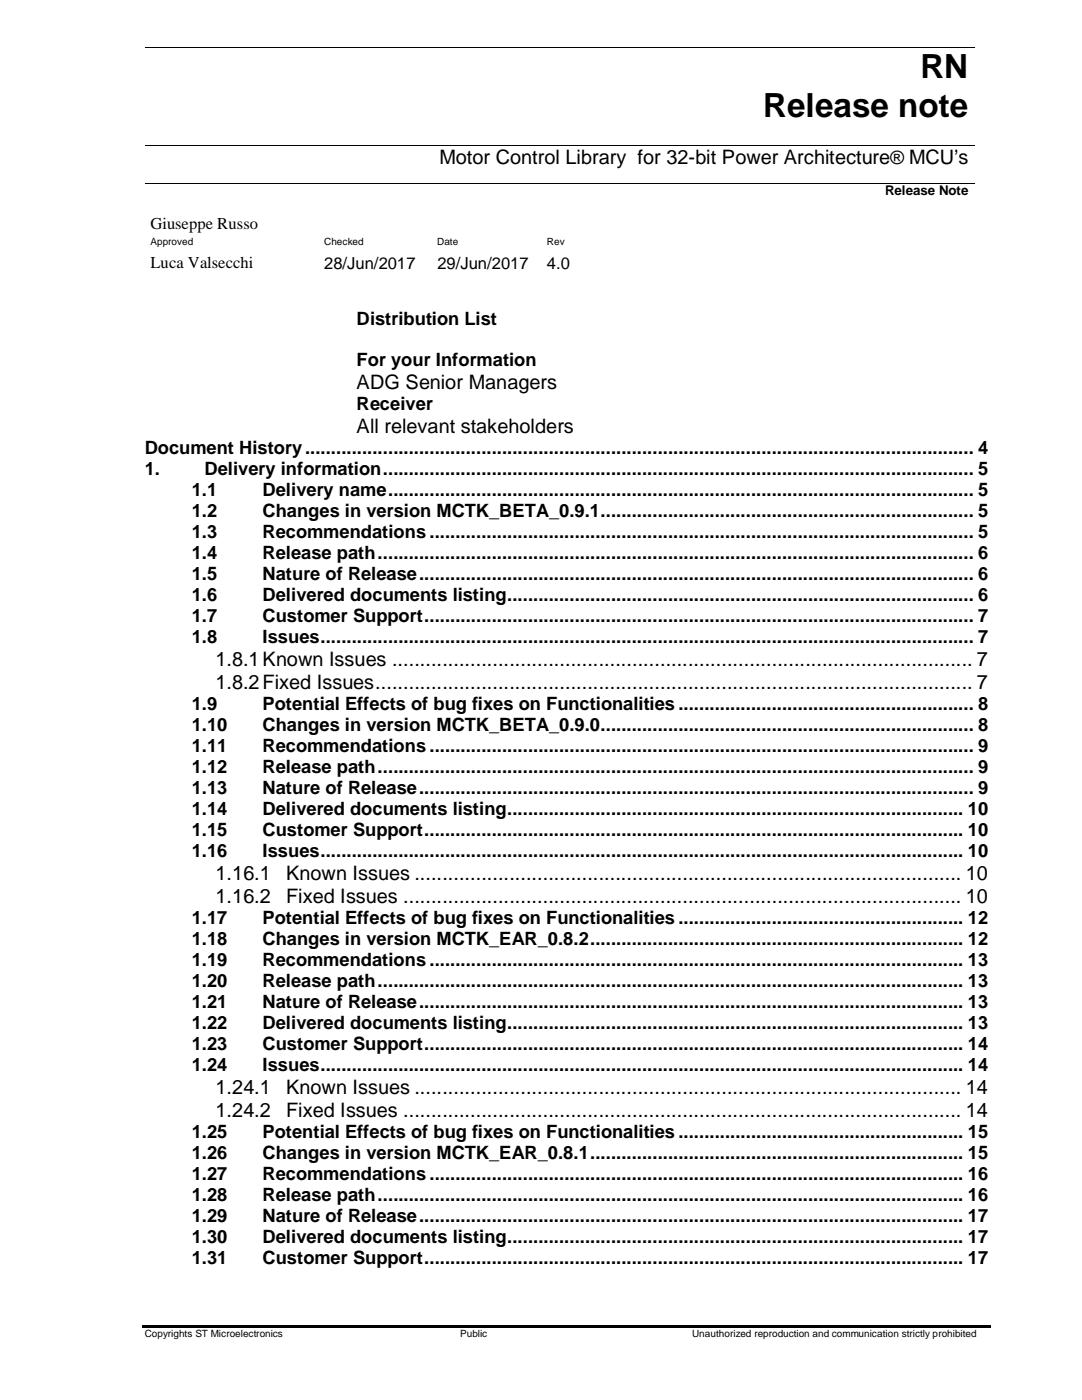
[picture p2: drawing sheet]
<svg xmlns="http://www.w3.org/2000/svg" width="216mm" height="279mm" viewBox="0 0 216 279" stroke-linecap="round" stroke-linejoin="round" font-family="sans-serif">
<defs><g id="words">
<g font-size="6.6">
<text x="183.6" y="15.6">RN</text>
<text x="152.3" y="23.3">Release note</text>
</g>
<g font-size="4">
<text x="87.7" y="32.8">Motor Control Library for 32-bit Power Architecture® MCU’s</text>
<text x="71.2" y="77.6">ADG Senior Managers</text>
<text x="71.2" y="86.4">All relevant stakeholders</text>
<text x="43" y="132.9">1.8.1Known Issues ........................................................................................................ 7</text>
<text x="43" y="137.5">1.8.2Fixed Issues ........................................................................................................... 7</text>
<text x="43" y="175.6">1.16.1</text>
<text x="57.1" y="175.6">Known Issues .................................................................................................. 10</text>
<text x="43" y="180.1">1.16.2</text>
<text x="57.1" y="180.1">Fixed Issues .................................................................................................... 10</text>
<text x="43" y="218.3">1.24.1</text>
<text x="57.1" y="218.3">Known Issues .................................................................................................. 14</text>
<text x="43" y="222.8">1.24.2</text>
<text x="57.1" y="222.8">Fixed Issues .................................................................................................... 14</text>
</g>
<g font-size="3.7">
<text x="71.2" y="64.9">Distribution List</text>
<text x="71.2" y="73.1">For your Information</text>
<text x="71.2" y="81.9">Receiver</text>
<text x="28.9" y="90.6">Document History ................................................................................................................................. 4</text>
<text x="28.9" y="94.8">1.</text>
<text x="40.8" y="94.8">Delivery information .................................................................................................................. 5</text>
<text x="38.3" y="99.1">1.1</text>
<text x="52.4" y="99.1">Delivery name ................................................................................................................. 5</text>
<text x="38.3" y="107.4">1.3</text>
<text x="38.3" y="103.2">1.2</text>
<text x="52.4" y="107.4">Recommendations ......................................................................................................... 5</text>
<text x="52.4" y="103.2">Changes in version MCTK_BETA_0.9.1 ........................................................................ 5</text>
<text x="38.3" y="111.6">1.4</text>
<text x="52.4" y="111.6">Release path ................................................................................................................... 6</text>
<text x="38.3" y="115.8">1.5</text>
<text x="52.4" y="115.8">Nature of Release ........................................................................................................... 6</text>
<text x="38.3" y="124.2">1.7</text>
<text x="38.3" y="120">1.6</text>
<text x="52.4" y="124.2">Customer Support .......................................................................................................... 7</text>
<text x="52.4" y="120">Delivered documents listing .......................................................................................... 6</text>
<text x="38.3" y="128.4">1.8</text>
<text x="52.4" y="128.4">Issues .............................................................................................................................. 7</text>
<text x="38.3" y="141.7">1.9</text>
<text x="52.4" y="141.7">Potential Effects of bug fixes on Functionalities ......................................................... 8</text>
<text x="38.3" y="145.9">1.10</text>
<text x="52.4" y="145.9">Changes in version MCTK_BETA_0.9.0 ........................................................................ 8</text>
<text x="38.3" y="154.3">1.12</text>
<text x="38.3" y="150.2">1.11</text>
<text x="52.4" y="154.3">Release path ................................................................................................................... 9</text>
<text x="52.4" y="150.2">Recommendations ......................................................................................................... 9</text>
<text x="38.3" y="158.5">1.13</text>
<text x="52.4" y="158.5">Nature of Release ........................................................................................................... 9</text>
<text x="38.3" y="166.9">1.15</text>
<text x="38.3" y="162.7">1.14</text>
<text x="52.4" y="166.9">Customer Support ........................................................................................................ 10</text>
<text x="52.4" y="162.7">Delivered documents listing ........................................................................................ 10</text>
<text x="38.3" y="171.1">1.16</text>
<text x="52.4" y="171.1">Issues ............................................................................................................................ 10</text>
<text x="38.3" y="184.4">1.17</text>
<text x="52.4" y="184.4">Potential Effects of bug fixes on Functionalities ....................................................... 12</text>
<text x="38.3" y="188.7">1.18</text>
<text x="52.4" y="188.7">Changes in version MCTK_EAR_0.8.2 ........................................................................ 12</text>
<text x="38.3" y="197">1.20</text>
<text x="38.3" y="192.8">1.19</text>
<text x="52.4" y="197">Release path ................................................................................................................. 13</text>
<text x="52.4" y="192.8">Recommendations ....................................................................................................... 13</text>
<text x="38.3" y="201.3">1.21</text>
<text x="52.4" y="201.3">Nature of Release ......................................................................................................... 13</text>
<text x="38.3" y="209.6">1.23</text>
<text x="38.3" y="205.4">1.22</text>
<text x="52.4" y="209.6">Customer Support ........................................................................................................ 14</text>
<text x="52.4" y="205.4">Delivered documents listing ........................................................................................ 13</text>
<text x="38.3" y="213.8">1.24</text>
<text x="52.4" y="213.8">Issues ............................................................................................................................ 14</text>
<text x="38.3" y="227.2">1.25</text>
<text x="52.4" y="227.2">Potential Effects of bug fixes on Functionalities ....................................................... 15</text>
<text x="38.3" y="231.4">1.26</text>
<text x="52.4" y="231.4">Changes in version MCTK_EAR_0.8.1 ........................................................................ 15</text>
<text x="38.3" y="239.8">1.28</text>
<text x="38.3" y="235.5">1.27</text>
<text x="52.4" y="239.8">Release path ................................................................................................................. 16</text>
<text x="52.4" y="235.5">Recommendations ....................................................................................................... 16</text>
<text x="38.3" y="243.9">1.29</text>
<text x="52.4" y="243.9">Nature of Release ......................................................................................................... 17</text>
<text x="38.3" y="248.1">1.30</text>
<text x="52.4" y="248.1">Delivered documents listing ........................................................................................ 17</text>
<text x="38.3" y="252.3">1.31</text>
<text x="52.4" y="252.3">Customer Support ........................................................................................................ 17</text>
</g>
<g font-size="3.3">
<text x="30.1" y="45.7">Giuseppe Russo</text>
<text x="30.1" y="53.6">Luca Valsecchi</text>
<text x="64.7" y="53.6">28/Jun/2017</text>
<text x="87.3" y="53.6">29/Jun/2017</text>
<text x="109.1" y="53.6">4.0</text>
</g>
<text font-size="2.7" x="176.6" y="39">Release Note</text>
<g font-size="2">
<text x="30.1" y="49">Approved</text>
<text x="64.7" y="49">Checked</text>
<text x="87.2" y="49">Date</text>
<text x="109.1" y="49">Rev</text>
<text x="28.9" y="266.9">Copyrights ST Microelectronics</text>
<text x="91.8" y="266.9">Public</text>
<text x="138.1" y="266.9">Unauthorized reproduction and communication strictly prohibited</text>
</g>
</g></defs>
<path d="M28.9 9.5h57.2M86.3 9.5h50.2M136.7 9.5h57.7M28.9 29h57.2M28.9 36.5h165.5M86.3 29h50.2M136.7 29h57.7" fill="none" stroke="#000" stroke-width=".2"/>
<path d="M86.1 9.4h.2v.2h-.2zM136.5 9.4h.2v.2h-.2zM86.1 28.9h.2v.2h-.2zM136.5 28.9h.2v.2h-.2zM28.4 264.5h169.3v.5h-169.3z" fill="#000"/>
<use href="#words"/>
</svg>
